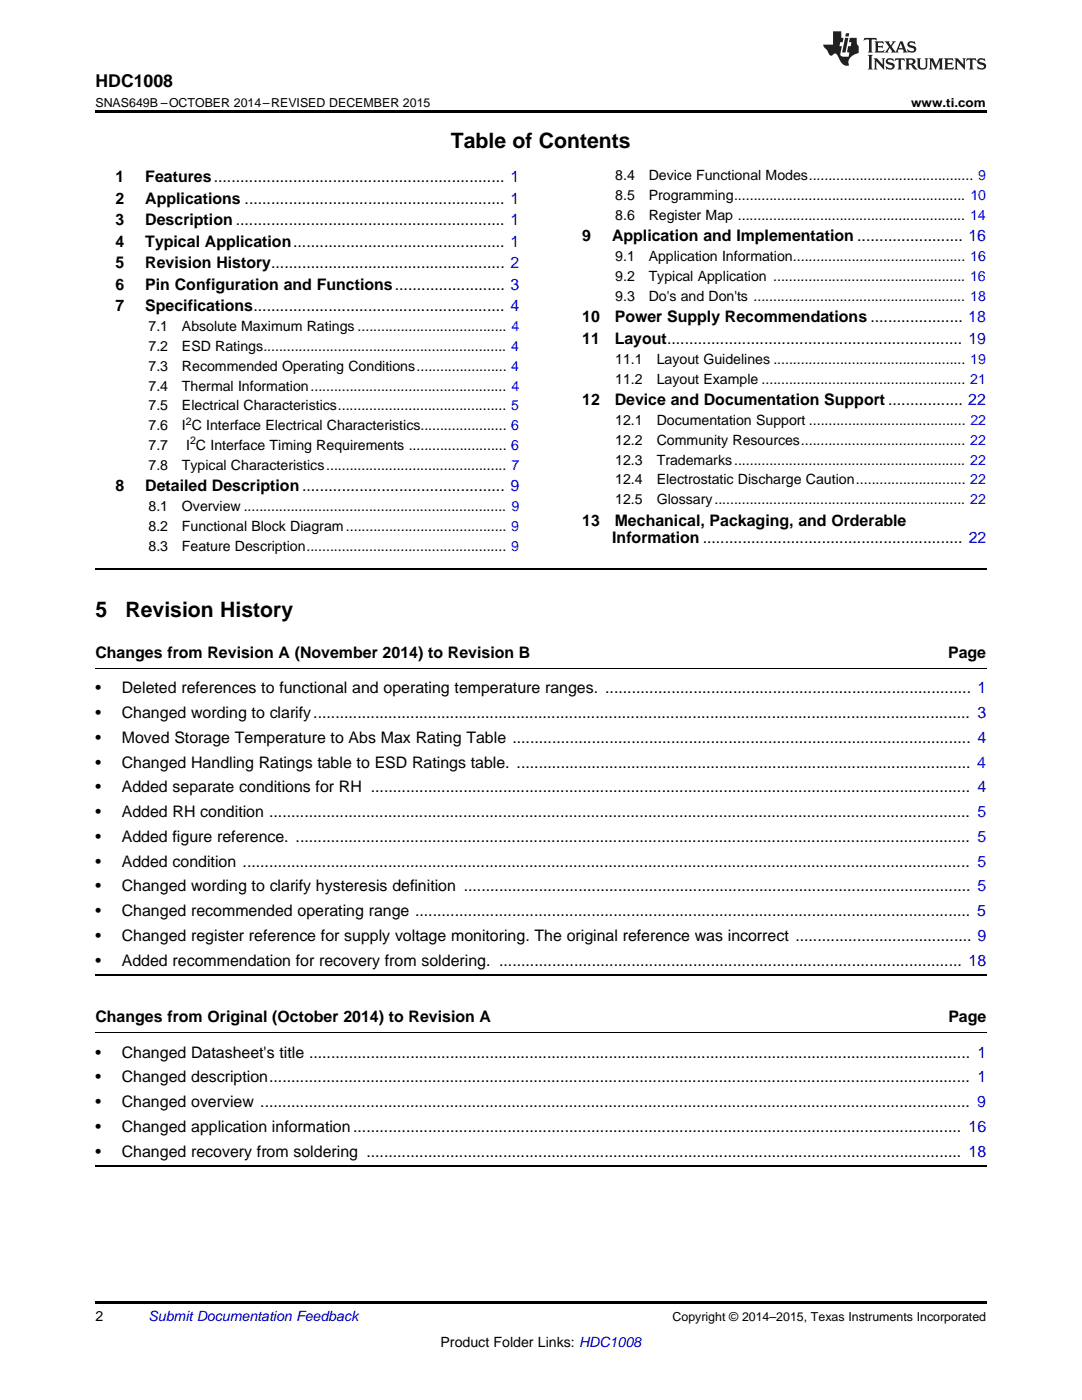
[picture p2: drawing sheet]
<svg xmlns="http://www.w3.org/2000/svg" width="216mm" height="279mm" viewBox="0 0 216 279" stroke-linecap="round" stroke-linejoin="round" font-family="sans-serif">
<defs><g id="words">
<g font-size="4.2">
<text x="90" y="29.6">Table of Contents</text>
<text x="19" y="123.2">5</text>
<text x="25" y="123.2">Revision History</text>
</g>
<text font-size="3.5" x="19" y="17.3">HDC1008</text>
<g font-size="3.2">
<text x="23" y="36.3">1</text>
<text x="23" y="40.6">2</text>
<text x="29" y="36.3">Features.................................................................. 1</text>
<text x="29" y="40.6">Applications ........................................................... 1</text>
<text x="23" y="44.9">3</text>
<text x="29" y="44.9">Description ............................................................. 1</text>
<text x="23" y="49.2">4</text>
<text x="23" y="53.6">5</text>
<text x="29" y="49.2">Typical Application................................................ 1</text>
<text x="29" y="53.6">Revision History..................................................... 2</text>
<text x="116.2" y="48.2">9</text>
<text x="122.1" y="48.2">Application and Implementation ........................ 16</text>
<text x="23" y="57.9">6</text>
<text x="29" y="57.9">Pin Configuration and Functions......................... 3</text>
<text x="23" y="62.2">7</text>
<text x="29" y="62.2">Specifications......................................................... 4</text>
<text x="116.2" y="64.3">10</text>
<text x="122.7" y="64.3">Power Supply Recommendations ..................... 18</text>
<text x="116.2" y="68.7">11</text>
<text x="122.7" y="68.7">Layout................................................................... 19</text>
<text x="116.2" y="80.9">12</text>
<text x="122.7" y="80.9">Device and Documentation Support ................. 22</text>
<text x="23" y="98.1">8</text>
<text x="29" y="98.1">Detailed Description.............................................. 9</text>
<text x="116.2" y="104.9">13</text>
<text x="122.7" y="104.9">Mechanical, Packaging, and Orderable</text>
<text x="122.2" y="108.4">Information ........................................................... 22</text>
<text x="19" y="131.3">Changes from Revision A (November 2014) to Revision B</text>
<text x="189.2" y="131.3">Page</text>
<text x="19" y="138.4">•</text>
<text x="19" y="143.3">•</text>
<text x="24.3" y="138.4">Deleted references to functional and operating temperature ranges. ................................................................................... 1</text>
<text x="24.3" y="143.3">Changed wording to clarify..................................................................................................................................................... 3</text>
<text x="19" y="148.3">•</text>
<text x="24.3" y="148.3">Moved Storage Temperature to Abs Max Rating Table ........................................................................................................ 4</text>
<text x="19" y="153.2">•</text>
<text x="24.3" y="153.2">Changed Handling Ratings table to ESD Ratings table. ....................................................................................................... 4</text>
<text x="19" y="158.2">•</text>
<text x="24.3" y="158.2">Added separate conditions for RH ........................................................................................................................................ 4</text>
<text x="19" y="163.1">•</text>
<text x="24.3" y="163.1">Added RH condition ............................................................................................................................................................... 5</text>
<text x="19" y="168">•</text>
<text x="19" y="173">•</text>
<text x="24.3" y="168">Added figure reference. ......................................................................................................................................................... 5</text>
<text x="24.3" y="173">Added condition ..................................................................................................................................................................... 5</text>
<text x="19" y="177.9">•</text>
<text x="24.3" y="177.9">Changed wording to clarify hysteresis definition ................................................................................................................... 5</text>
<text x="19" y="182.8">•</text>
<text x="24.3" y="182.8">Changed recommended operating range .............................................................................................................................. 5</text>
<text x="19" y="187.8">•</text>
<text x="24.3" y="187.8">Changed register reference for supply voltage monitoring. The original reference was incorrect ........................................ 9</text>
<text x="19" y="192.7">•</text>
<text x="24.3" y="192.7">Added recommendation for recovery from soldering. ......................................................................................................... 18</text>
<text x="19" y="204">Changes from Original (October 2014) to Revision A</text>
<text x="189.2" y="204">Page</text>
<text x="19" y="211.1">•</text>
<text x="24.3" y="211.1">Changed Datasheet's title ...................................................................................................................................................... 1</text>
<text x="19" y="216">•</text>
<text x="19" y="220.9">•</text>
<text x="24.3" y="216">Changed description............................................................................................................................................................... 1</text>
<text x="24.3" y="220.9">Changed overview ................................................................................................................................................................. 9</text>
<text x="19" y="225.9">•</text>
<text x="24.3" y="225.9">Changed application information.......................................................................................................................................... 16</text>
<text x="19" y="230.8">•</text>
<text x="24.3" y="230.8">Changed recovery from soldering ....................................................................................................................................... 18</text>
</g>
<g font-size="2.8">
<text x="122.8" y="36">8.4</text>
<text x="129.4" y="36">Device Functional Modes.......................................... 9</text>
<text x="122.8" y="39.9">8.5</text>
<text x="129.4" y="39.9">Programming........................................................... 10</text>
<text x="122.8" y="43.9">8.6</text>
<text x="129.4" y="43.9">Register Map .......................................................... 14</text>
<text x="122.8" y="52.1">9.1</text>
<text x="129.4" y="52.1">Application Information............................................ 16</text>
<text x="122.8" y="56.1">9.2</text>
<text x="129.4" y="56.1">Typical Application ................................................. 16</text>
<text x="122.8" y="60">9.3</text>
<text x="129.4" y="60">Do's and Don'ts ...................................................... 18</text>
<text x="29.6" y="66.1">7.1</text>
<text x="29.6" y="70.1">7.2</text>
<text x="36.3" y="66.1">Absolute Maximum Ratings ...................................... 4</text>
<text x="36.3" y="70.1">ESD Ratings.............................................................. 4</text>
<text x="29.6" y="74">7.3</text>
<text x="29.6" y="78">7.4</text>
<text x="36.3" y="74">Recommended Operating Conditions....................... 4</text>
<text x="36.3" y="78">Thermal Information.................................................. 4</text>
<text x="122.8" y="72.6">11.1</text>
<text x="122.8" y="76.6">11.2</text>
<text x="131" y="72.6">Layout Guidelines ................................................. 19</text>
<text x="131" y="76.6">Layout Example .................................................... 21</text>
<text x="29.6" y="81.9">7.5</text>
<text x="36.3" y="81.9">Electrical Characteristics........................................... 5</text>
<text x="29.6" y="85.9">7.6</text>
<text x="29.6" y="89.8">7.7</text>
<text x="36.3" y="85.9">I C Interface Electrical Characteristics...................... 6</text>
<text x="37.2" y="89.8">I C Interface Timing Requirements ......................... 6</text>
<text x="122.8" y="84.8">12.1</text>
<text x="122.8" y="88.8">12.2</text>
<text x="131" y="84.8">Documentation Support ........................................ 22</text>
<text x="131" y="88.8">Community Resources.......................................... 22</text>
<text x="29.6" y="93.8">7.8</text>
<text x="36.3" y="93.8">Typical Characteristics.............................................. 7</text>
<text x="122.8" y="92.7">12.3</text>
<text x="131" y="92.7">Trademarks........................................................... 22</text>
<text x="122.8" y="96.7">12.4</text>
<text x="122.8" y="100.6">12.5</text>
<text x="131" y="96.7">Electrostatic Discharge Caution............................ 22</text>
<text x="131" y="100.6">Glossary................................................................ 22</text>
<text x="29.6" y="102">8.1</text>
<text x="29.6" y="106">8.2</text>
<text x="36.3" y="102">Overview ................................................................... 9</text>
<text x="36.3" y="106">Functional Block Diagram......................................... 9</text>
<text x="29.6" y="109.9">8.3</text>
<text x="36.3" y="109.9">Feature Description................................................... 9</text>
<text x="19" y="263.6">2</text>
<text x="87.9" y="268.9">Product Folder Links: HDC1008</text>
</g>
<text font-size="2.8" fill="#0000c8" x="29.6" y="263.6">Submit Documentation Feedback</text>
<g font-size="2.5">
<text x="19" y="21.4">SNAS649B –OCTOBER 2014–REVISED DECEMBER 2015</text>
<text x="181.8" y="21.4">www.ti.com</text>
<text x="134.2" y="263.6">Copyright © 2014–2015, Texas Instruments Incorporated</text>
</g>
<g font-size="2.1">
<text x="37.1" y="84.7">2</text>
<text x="37.9" y="88.7">2</text>
</g>
</g></defs>
<path d="M19 22h177.8v.5h-177.8zM19 259.7h177.8v.5h-177.8z" fill="#000"/>
<path d="M19 113.6h177.8M19 194.7h177.8M19 232.8h177.8" fill="none" stroke="#000" stroke-width=".35"/>
<path d="M19 133.4h177.8M19 206.1h177.8" fill="none" stroke="#000" stroke-width=".2"/>
<g fill="#231f20">
<path d="M172.5 7.6l-.1 .5 .4-.2h.6v.1v2.1l-.2 .4h.9l-.2-.4v-2.1l.1-.1h.5l.5 .2-.2-.5zM174.5 8.3l.2 .3v1.5l-.2 .4h1.8l.2-.6a1.04 1.04 0 0 1-1.3 .2v-.7h.6l.3 .2v-.6l-.3 .2h-.6v-.6l.8-.1 .4 .3-.2-.5zM176.5 8.3l.9 1.1-.9 1.1h.8l-.2-.2 .4-.7 .5 .7-.2 .2h1.5l-.2-.2 .2-.4h.9l.1 .4-.2 .2h1l-.3-.3-.7-1.9h-.5l-.9 2-.8-1 .9-1h-.8l.1 .3-.4 .5-.3-.6 .1-.2zM179.7 8.6l.4 1h-.7zM181.3 8.4a.63 .63 0 0 0-.2 .7 .63 .63 0 0 0 .6 .4l.6 .2 .1 .2a.75 .75 0 0 1-.7 .4 .75 .75 0 0 1-.6-.5l.1 .7 .1-.1a1.11 1.11 0 0 0 1.5-.6 1.13 1.13 0 0 0-1.2-.8l-.1-.4a1.04 1.04 0 0 1 1.2 .2l-.2-.5-.2 .1-.4-.2zM173.2 10.9l.2 .4v2.2l-.2 .4h1l-.3-.4v-2.2l.3-.4zM174.3 11.6l.3 .4v1.5l-.3 .4h.8l-.2-.4v-1.3l1.5 1.7v-1.9l.2-.4h-.7l.2 .4v.9l-1.1-1.3zM177 11.8a.62 .62 0 0 0-.2 .7 .62 .62 0 0 0 .6 .4l.6 .1 .1 .3a.76 .76 0 0 1-.7 .3 .76 .76 0 0 1-.7-.4l.2 .7 .1-.1a1.11 1.11 0 0 0 1.5-.6 1.13 1.13 0 0 0-1.2-.8l-.1-.4a1.04 1.04 0 0 1 1.2 .2l-.2-.6-.2 .1-.5-.1zM178.7 11.6l-.2 .6a.61 .61 0 0 1 .8-.3v1.6l-.2 .4h.9l-.2-.4v-1.6a.63 .63 0 0 1 .7 .3l-.1-.6zM180.6 11.6l.3 .4v1.5l-.3 .4h1l-.2-.2-.1-.8 .6 .2a.76 .76 0 0 0 1.2 .7l-1-1a.58 .58 0 0 0 .6-.5 .58 .58 0 0 0-.5-.6zM181.4 11.9h.1a.45 .45 0 0 1 .5 .1 .45 .45 0 0 1 .1 .5l-.8 .2zM182.9 11.6l.2 .2a2.17 2.17 0 0 0 .3 1.9 .99 .99 0 0 0 1.6-.6v-1.1l.2-.4h-.7l.2 .2a1.92 1.92 0 0 1-.2 1.8 .6 .6 0 0 1-.9-.5v-1.1l.2-.4zM185.4 11.6l.2 .4v1.5l-.2 .4h.7l-.2-.4v-1.4l.8 1.8 .8-1.8v1.4l-.2 .4h.9l-.2-.4v-1.5l.2-.4h-.8l-.6 1.5-.6-1.5zM188.4 11.6l.2 .4v1.5l-.2 .4h1.8l.1-.6a1.04 1.04 0 0 1-1.2 .1v-.6h.5l.4 .2v-.6l-.4 .2h-.5v-.7h.8l.3 .3-.1-.6zM190.5 11.6l.2 .4v1.5l-.2 .4h.7l-.2-.4v-1.3l1.5 1.7v-1.9l.2-.4h-.7l.2 .4v.9l-1.1-1.3zM192.9 11.6l-.1 .6a.61 .61 0 0 1 .7-.3l.1 1.6-.3 .4h1l-.3-.4 .1-1.6a.63 .63 0 0 1 .7 .3l-.1-.6zM195.2 11.8a.62 .62 0 0 0-.2 .7 .62 .62 0 0 0 .6 .4l.6 .1 .1 .3a.76 .76 0 0 1-.7 .3 .76 .76 0 0 1-.6-.4l.1 .7 .1-.1a1.11 1.11 0 0 0 1.6-.6 1.13 1.13 0 0 0-1.3-.8l-.1-.4a1.04 1.04 0 0 1 1.2 .2l-.1-.6-.2 .1-.5-.1z"/>
<path d="M166.2 6.3v2.6h-1.9v.4l.8 .9a.91 .91 0 0 0 1 .8 .56 .56 0 0 1 .5-.3 .56 .56 0 0 1 .5 .3l.4 .8a1.53 1.53 0 0 0 1.9 1.2 1.54 1.54 0 0 1 1-2.1l.9-.3v-1.4a1.52 1.52 0 0 1-.4-1.6h-1.3l-.2 .8h.5l-.2 .8h-.5l-.1 1v.2l.4 .1-.2 .8a1.93 1.93 0 0 1-1.6-.3l.3-1.8h-.5l.2-.8h.4l.2-.8h-.4v-1.3zM168.6 7.6l-.6 2.9h.7l.6-2.9zM168.8 6.6l-.1 .7h.6l.2-.7z"/>
</g>
<use href="#words"/>
</svg>
